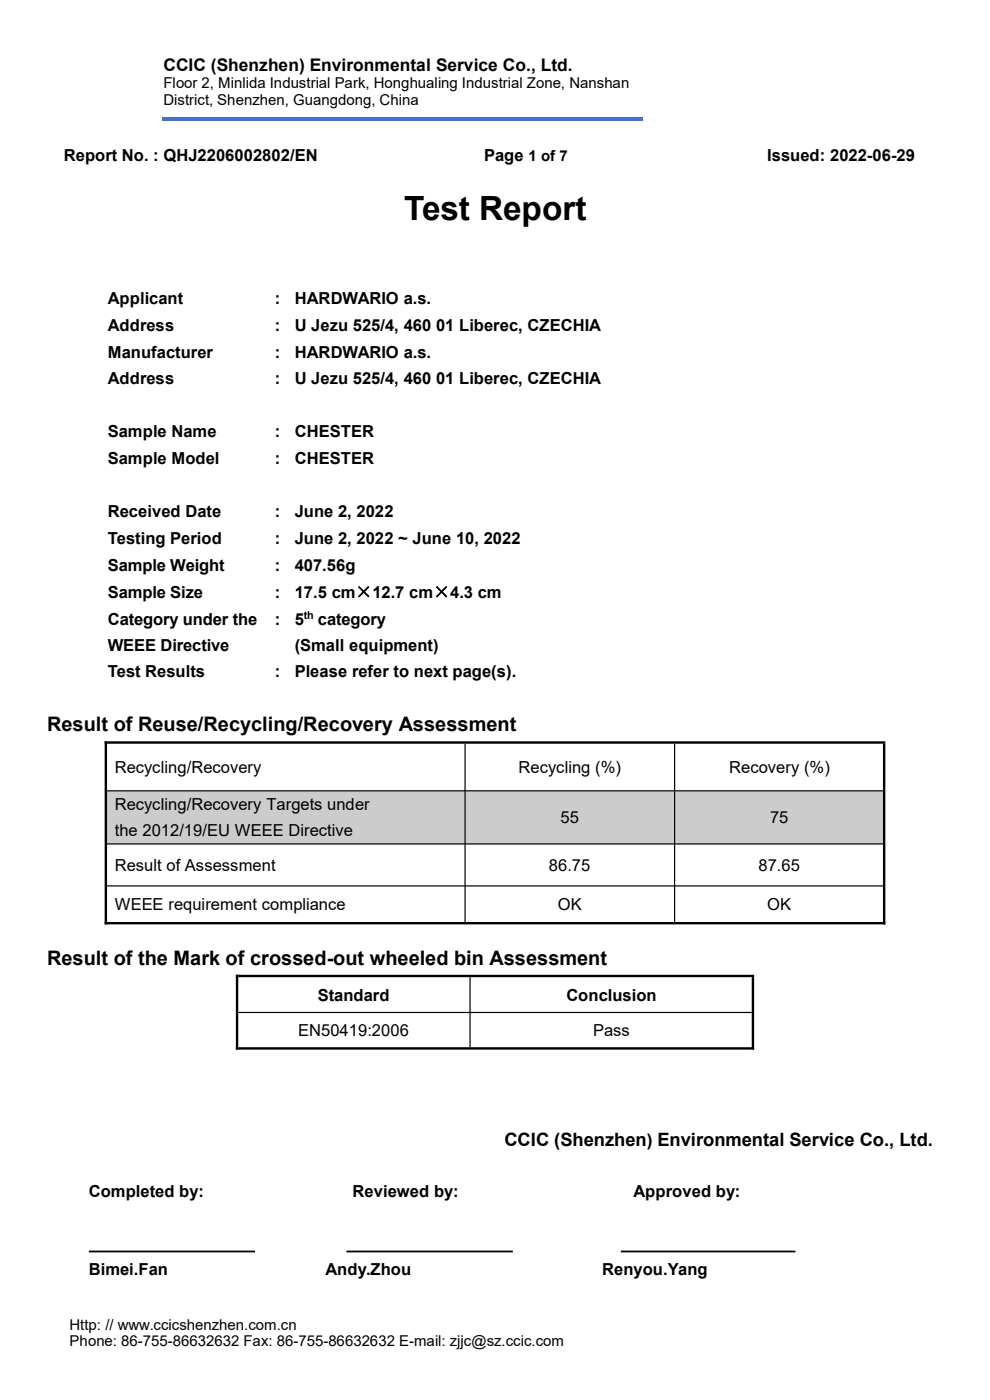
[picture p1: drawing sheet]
<svg xmlns="http://www.w3.org/2000/svg" width="210mm" height="297mm" viewBox="0 0 210 297" stroke-linecap="round" stroke-linejoin="round" font-family="sans-serif">
<defs><g id="words">
<text font-size="7.1" x="85.7" y="46.6">Test Report</text>
<g font-size="4.2">
<text x="10" y="155.2">Result of Reuse/Recycling/Recovery Assessment</text>
<text x="10" y="204.7">Result of the Mark of crossed-out wheeled bin Assessment</text>
</g>
<text font-size="3.9" x="107" y="243.1">CCIC (Shenzhen) Environmental Service Co., Ltd.</text>
<text font-size="3.7" x="34.7" y="15">CCIC (Shenzhen) Environmental Service Co., Ltd.</text>
<g font-size="3.5">
<text x="13.5" y="34.1">Report No. : QHJ2206002802/EN</text>
<text x="102.7" y="34.1">Page 1 of 7</text>
<text x="162.8" y="34.1">Issued: 2022-06-29</text>
<text x="22.9" y="64.6">Applicant</text>
<text x="58.3" y="64.6">:</text>
<text x="62.5" y="64.6">HARDWARIO a.s.</text>
<text x="22.9" y="70.3">Address</text>
<text x="58.3" y="70.3">:</text>
<text x="62.5" y="70.3">U Jezu 525/4, 460</text>
<text x="92.5" y="70.3">01 Liberec, CZECHIA</text>
<text x="22.9" y="76">Manufacturer</text>
<text x="58.3" y="76">:</text>
<text x="62.5" y="76">HARDWARIO a.s.</text>
<text x="22.9" y="81.5">Address</text>
<text x="58.3" y="81.5">:</text>
<text x="62.5" y="81.5">U Jezu 525/4, 460</text>
<text x="92.5" y="81.5">01 Liberec, CZECHIA</text>
<text x="22.9" y="92.7">Sample Name</text>
<text x="58.3" y="92.7">:</text>
<text x="62.5" y="92.7">CHESTER</text>
<text x="22.9" y="98.4">Sample Model</text>
<text x="58.3" y="98.4">:</text>
<text x="62.5" y="98.4">CHESTER</text>
<text x="22.9" y="109.7">Received Date</text>
<text x="58.3" y="109.7">:</text>
<text x="62.5" y="109.7">June 2, 2022</text>
<text x="22.9" y="115.4">Testing Period</text>
<text x="58.3" y="115.4">:</text>
<text x="62.5" y="115.4">June 2, 2022 ~ June 10, 2022</text>
<text x="22.9" y="121.1">Sample Weight</text>
<text x="58.3" y="121.1">:</text>
<text x="62.5" y="121.1">407.56g</text>
<text x="22.9" y="126.8">Sample Size</text>
<text x="58.3" y="126.8">:</text>
<text x="62.5" y="126.8">17.5 cm×12.7 cm×4.3 cm</text>
<text x="22.9" y="132.5">Category under the</text>
<text x="58.3" y="132.5">:</text>
<text x="62.5" y="132.5">5</text>
<text x="67.4" y="132.5">category</text>
<text x="22.9" y="138">WEEE Directive</text>
<text x="22.9" y="143.5">Test Results</text>
<text x="58.3" y="143.5">:</text>
<text x="62.5" y="138">(Small equipment)</text>
<text x="62.5" y="143.5">Please refer to next page(s).</text>
<text x="24.3" y="164">Recycling/Recovery</text>
<text x="110" y="164">Recycling (%)</text>
<text x="154.7" y="164">Recovery (%)</text>
<text x="24.3" y="171.9">Recycling/Recovery Targets under</text>
<text x="24.3" y="177.4">the 2012/19/EU WEEE Directive</text>
<text x="118.9" y="174.7">55</text>
<text x="163.4" y="174.7">75</text>
<text x="24.3" y="184.8">Result of Assessment</text>
<text x="116.5" y="184.8">86.75</text>
<text x="160.9" y="184.8">87.65</text>
<text x="24.3" y="193.1">WEEE requirement compliance</text>
<text x="118.3" y="193.1">OK</text>
<text x="162.8" y="193.1">OK</text>
<text x="67.4" y="212.3">Standard</text>
<text x="120.1" y="212.3">Conclusion</text>
<text x="63.2" y="219.8">EN50419:2006</text>
<text x="125.8" y="219.8">Pass</text>
<text x="18.8" y="254">Completed by:</text>
<text x="74.8" y="254">Reviewed by:</text>
<text x="134.4" y="254">Approved by:</text>
<text x="18.8" y="270.5">Bimei.Fan</text>
<text x="69" y="270.5">Andy.Zhou</text>
<text x="127.8" y="270.5">Renyou.Yang</text>
</g>
<g font-size="3.2">
<text x="34.7" y="18.7">Floor 2, Minlida Industrial Park, Honghualing Industrial Zone, Nanshan</text>
<text x="34.7" y="22.2">District, Shenzhen, Guangdong, China</text>
<text x="14.8" y="282.1">Http: // www.ccicshenzhen.com.cn</text>
<text x="14.8" y="285.6">Phone: 86-755-86632632 Fax: 86-755-86632632 E-mail: zjjc@sz.ccic.com</text>
</g>
<text font-size="2.3" x="64.4" y="131.3">th</text>
</g></defs>
<path d="M34.4 24.8h101.9v.7h-101.9z" fill="#4472c4"/>
<path d="M32.1 10.4h107.9v14.4h-107.9z" fill-rule="evenodd" fill="#fff"/>
<path d="M18.8 265.5h35.3M73.5 265.5h35.3M131.7 265.5h37" fill="none" stroke="#000" stroke-width=".38"/>
<g fill="#ccc">
<path d="M22.7 167.9h75.9v11.1h-75.9z" fill-rule="evenodd"/>
<path d="M98.7 167.9h44.3v11.1h-44.3z" fill-rule="evenodd"/>
<path d="M143.2 167.9h44.1v11.1h-44.1z" fill-rule="evenodd"/>
</g>
<path d="M22.2 157.5h165.6M22.5 157.3v38.8M187.6 157.8v38.3M22.2 195.9h165.6M50 207.1h110M50.3 206.8v15.9M159.7 207.3v15.4M50 222.4h110" fill="none" stroke="#000" stroke-width=".51"/>
<path d="M98.7 157.8v37.8M143.1 157.8v37.8M22.7 167.8h164.6M22.7 179h164.6M22.7 187.9h164.6M50.5 214.8h109M99.7 207.3v14.9" fill="none" stroke="#000" stroke-width=".25"/>
<use href="#words"/>
</svg>
